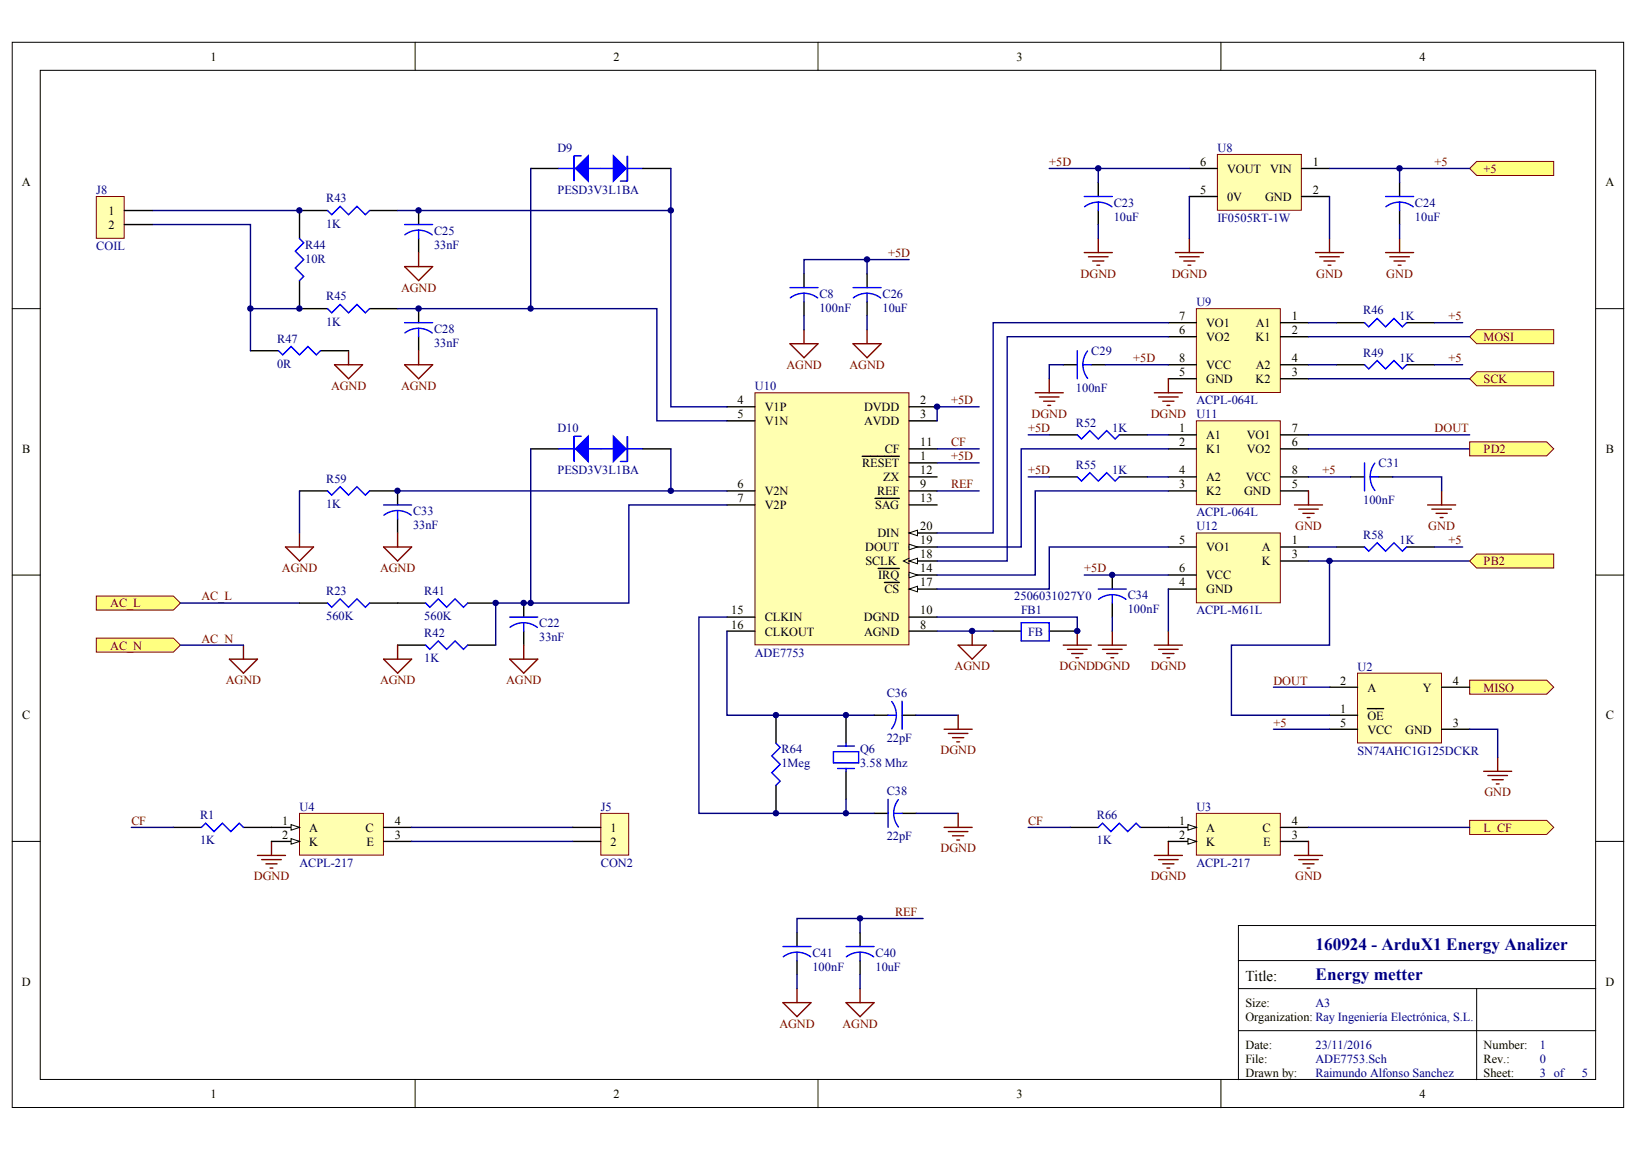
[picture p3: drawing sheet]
<svg xmlns="http://www.w3.org/2000/svg" width="289mm" height="203mm" viewBox="0 0 289 203" stroke-linecap="round" stroke-linejoin="round" font-family="sans-serif">
<defs><g id="words">
<g font-size="3" fill="#000080">
<text x="232" y="167.5">160924 - ArduX1 Energy Analizer</text>
<text x="232" y="172.9">Energy metter</text>
</g>
<text font-size="2.6" x="219.7" y="173">Title:</text>
<g font-size="2.2">
<text x="37.2" y="10.7">1</text>
<text x="108.2" y="10.7">2</text>
<text x="179.3" y="10.7">3</text>
<text x="250.4" y="10.7">4</text>
<text x="211.7" y="29.3">6</text>
<text x="231.5" y="29.3">1</text>
<text x="3.9" y="32.9">A</text>
<text x="211.7" y="34.2">5</text>
<text x="216.5" y="30.5">VOUT</text>
<text x="216.5" y="35.4">0V</text>
<text x="223.1" y="35.4">GND</text>
<text x="224" y="30.5">VIN</text>
<text x="231.5" y="34.2">2</text>
<text x="283.2" y="32.9">A</text>
<text x="19.1" y="37.9">1</text>
<text x="19.1" y="40.4">2</text>
<text x="208" y="58.9">6</text>
<text x="208" y="56.5">7</text>
<text x="212.8" y="57.7">VO1</text>
<text x="221.5" y="57.7">A1</text>
<text x="227.8" y="56.5">1</text>
<text x="227.8" y="58.9">2</text>
<text x="208" y="63.9">8</text>
<text x="212.8" y="60.2">VO2</text>
<text x="212.8" y="65.1">VCC</text>
<text x="221.5" y="60.2">K1</text>
<text x="221.5" y="65.1">A2</text>
<text x="227.8" y="63.9">4</text>
<text x="130.1" y="71.3">4</text>
<text x="162.3" y="71.3">2</text>
<text x="208" y="66.3">5</text>
<text x="212.8" y="67.6">GND</text>
<text x="221.5" y="67.6">K2</text>
<text x="227.8" y="66.3">3</text>
<text x="130.1" y="73.8">5</text>
<text x="134.9" y="75">V1N</text>
<text x="134.9" y="72.5">V1P</text>
<text x="152.4" y="72.5">DVDD</text>
<text x="152.4" y="75">AVDD</text>
<text x="162.3" y="73.8">3</text>
<text x="208" y="76.2">1</text>
<text x="212.8" y="77.5">A1</text>
<text x="220" y="77.5">VO1</text>
<text x="227.8" y="76.2">7</text>
<text x="3.9" y="79.9">B</text>
<text x="152.1" y="82.4">RESET</text>
<text x="156.1" y="80">CF</text>
<text x="162.3" y="81.2">1</text>
<text x="162.3" y="78.7">11</text>
<text x="162.3" y="83.7">12</text>
<text x="208" y="78.7">2</text>
<text x="208" y="83.7">4</text>
<text x="212.8" y="80">K1</text>
<text x="220" y="80">VO2</text>
<text x="227.8" y="78.7">6</text>
<text x="227.8" y="83.7">8</text>
<text x="283.2" y="79.9">B</text>
<text x="130.1" y="86.1">6</text>
<text x="130.1" y="88.6">7</text>
<text x="134.9" y="87.4">V2N</text>
<text x="134.9" y="89.8">V2P</text>
<text x="154.3" y="89.8">SAG</text>
<text x="154.7" y="87.4">REF</text>
<text x="155.8" y="84.9">ZX</text>
<text x="162.3" y="86.1">9</text>
<text x="162.3" y="88.6">13</text>
<text x="208" y="86.1">3</text>
<text x="212.8" y="84.9">A2</text>
<text x="212.8" y="87.4">K2</text>
<text x="219.4" y="87.4">GND</text>
<text x="219.7" y="84.9">VCC</text>
<text x="227.8" y="86.1">5</text>
<text x="154.8" y="94.8">DIN</text>
<text x="162.3" y="93.6">20</text>
<text x="152.6" y="97.3">DOUT</text>
<text x="152.6" y="99.7">SCLK</text>
<text x="162.3" y="96">19</text>
<text x="162.3" y="98.5">18</text>
<text x="162.3" y="101">14</text>
<text x="208" y="101">6</text>
<text x="208" y="96">5</text>
<text x="212.8" y="97.3">VO1</text>
<text x="222.6" y="99.7">K</text>
<text x="222.6" y="97.3">A</text>
<text x="227.8" y="96">1</text>
<text x="227.8" y="98.5">3</text>
<text x="154.9" y="102.2">IRQ</text>
<text x="156" y="104.7">CS</text>
<text x="162.3" y="103.4">17</text>
<text x="208" y="103.4">4</text>
<text x="212.8" y="102.2">VCC</text>
<text x="212.8" y="104.7">GND</text>
<text x="129" y="108.4">15</text>
<text x="129" y="110.9">16</text>
<text x="134.9" y="109.6">CLKIN</text>
<text x="134.9" y="112.1">CLKOUT</text>
<text x="152.4" y="109.6">DGND</text>
<text x="152.4" y="112.1">AGND</text>
<text x="162.3" y="110.9">8</text>
<text x="162.3" y="108.4">10</text>
<text x="236.4" y="125.7">1</text>
<text x="236.4" y="120.8">2</text>
<text x="241.2" y="122">A</text>
<text x="251" y="122">Y</text>
<text x="256.3" y="120.8">4</text>
<text x="3.9" y="126.9">C</text>
<text x="236.4" y="128.2">5</text>
<text x="241.2" y="126.9">OE</text>
<text x="241.2" y="129.4">VCC</text>
<text x="247.9" y="129.4">GND</text>
<text x="256.3" y="128.2">3</text>
<text x="283.2" y="126.9">C</text>
<text x="49.8" y="145.5">1</text>
<text x="49.8" y="148">2</text>
<text x="54.6" y="146.7">A</text>
<text x="54.6" y="149.2">K</text>
<text x="64.5" y="146.7">C</text>
<text x="64.6" y="149.2">E</text>
<text x="69.6" y="148">3</text>
<text x="69.6" y="145.5">4</text>
<text x="107.7" y="146.7">1</text>
<text x="107.7" y="149.2">2</text>
<text x="208" y="145.5">1</text>
<text x="208" y="148">2</text>
<text x="212.8" y="146.7">A</text>
<text x="212.8" y="149.2">K</text>
<text x="222.7" y="146.7">C</text>
<text x="222.8" y="149.2">E</text>
<text x="227.8" y="148">3</text>
<text x="227.8" y="145.5">4</text>
<text x="3.9" y="173.8">D</text>
<text x="283.2" y="173.8">D</text>
<text x="219.7" y="177.6">Size:</text>
<text x="219.7" y="180.1">Organization: Ray Ingeniería Electrónica, S.L.</text>
<text x="219.7" y="185">Date:</text>
<text x="261.7" y="185">Number:</text>
<text x="219.7" y="187.5">File:</text>
<text x="219.7" y="190">Drawn by:</text>
<text x="261.7" y="190">Sheet:</text>
<text x="261.7" y="187.5">Rev.:</text>
<text x="37.2" y="193.7">1</text>
<text x="108.2" y="193.7">2</text>
<text x="179.3" y="193.7">3</text>
<text x="250.4" y="193.7">4</text>
</g>
<g font-size="2.2" fill="#000080">
<text x="98.3" y="26.8">D9</text>
<text x="214.7" y="26.8">U8</text>
<text x="17" y="34.2">J8</text>
<text x="57.5" y="35.7">R43</text>
<text x="98.3" y="34.2">PESD3V3L1BA</text>
<text x="57.5" y="40.1">1K</text>
<text x="76.6" y="41.4">C25</text>
<text x="196.4" y="36.4">C23</text>
<text x="196.4" y="38.9">10uF</text>
<text x="214.7" y="39.1">IF0505RT-1W</text>
<text x="249.6" y="36.4">C24</text>
<text x="249.6" y="38.9">10uF</text>
<text x="17" y="44.1">COIL</text>
<text x="53.8" y="43.8">R44</text>
<text x="53.8" y="46.3">10R</text>
<text x="76.6" y="43.8">33nF</text>
<text x="57.5" y="53">R45</text>
<text x="144.5" y="52.5">C8</text>
<text x="155.7" y="52.5">C26</text>
<text x="211" y="54">U9</text>
<text x="57.5" y="57.4">1K</text>
<text x="76.6" y="58.7">C28</text>
<text x="144.5" y="55">100nF</text>
<text x="155.7" y="55">10uF</text>
<text x="240.4" y="55.5">R46</text>
<text x="246.9" y="56.5">1K</text>
<text x="48.9" y="60.4">R47</text>
<text x="48.9" y="64.9">0R</text>
<text x="76.6" y="61.2">33nF</text>
<text x="192.5" y="62.6">C29</text>
<text x="240.4" y="62.9">R49</text>
<text x="246.9" y="63.9">1K</text>
<text x="133.2" y="68.8">U10</text>
<text x="189.8" y="69.1">100nF</text>
<text x="211" y="71.3">ACPL-064L</text>
<text x="98.3" y="76.2">D10</text>
<text x="189.8" y="75.3">R52</text>
<text x="196.2" y="76.2">1K</text>
<text x="211" y="73.8">U11</text>
<text x="98.3" y="83.7">PESD3V3L1BA</text>
<text x="189.8" y="82.7">R55</text>
<text x="196.2" y="83.7">1K</text>
<text x="243.2" y="82.4">C31</text>
<text x="57.5" y="85.1">R59</text>
<text x="57.5" y="89.6">1K</text>
<text x="240.4" y="88.9">100nF</text>
<text x="72.9" y="90.8">C33</text>
<text x="72.9" y="93.3">33nF</text>
<text x="211" y="91.1">ACPL-064L</text>
<text x="211" y="93.6">U12</text>
<text x="240.4" y="95">R58</text>
<text x="246.9" y="96">1K</text>
<text x="57.5" y="104.9">R23</text>
<text x="74.8" y="104.9">R41</text>
<text x="178.9" y="105.9">2506031027Y0</text>
<text x="198.9" y="105.7">C34</text>
<text x="57.5" y="109.4">560K</text>
<text x="74.8" y="109.4">560K</text>
<text x="74.8" y="112.3">R42</text>
<text x="95.1" y="110.6">C22</text>
<text x="95.1" y="113.1">33nF</text>
<text x="180.1" y="108.4">FB1</text>
<text x="181.4" y="112.1">FB</text>
<text x="198.9" y="108.1">100nF</text>
<text x="211" y="108.4">ACPL-M61L</text>
<text x="74.8" y="116.8">1K</text>
<text x="133.2" y="115.8">ADE7753</text>
<text x="239.5" y="118.3">U2</text>
<text x="156.4" y="123">C36</text>
<text x="156.4" y="130.9">22pF</text>
<text x="137.9" y="132.9">R64</text>
<text x="137.9" y="135.3">1Meg</text>
<text x="151.7" y="132.9">Q6</text>
<text x="151.7" y="135.3">3.58 Mhz</text>
<text x="239.5" y="133.1">SN74AHC1G125DCKR</text>
<text x="52.8" y="143">U4</text>
<text x="106" y="143">J5</text>
<text x="156.4" y="140.3">C38</text>
<text x="211" y="143">U3</text>
<text x="35.3" y="144.5">R1</text>
<text x="35.3" y="148.9">1K</text>
<text x="156.4" y="148.2">22pF</text>
<text x="193.5" y="144.5">R66</text>
<text x="193.5" y="148.9">1K</text>
<text x="52.8" y="152.9">ACPL-217</text>
<text x="106" y="152.9">CON2</text>
<text x="211" y="152.9">ACPL-217</text>
<text x="143.3" y="168.7">C41</text>
<text x="143.3" y="171.2">100nF</text>
<text x="154.4" y="168.7">C40</text>
<text x="154.4" y="171.2">10uF</text>
<text x="232" y="177.6">A3</text>
<text x="232" y="185">23/11/2016</text>
<text x="271.6" y="185">1</text>
<text x="232" y="187.5">ADE7753.Sch</text>
<text x="232" y="190">Raimundo Alfonso Sanchez</text>
<text x="271.6" y="187.5">0</text>
<text x="271.6" y="190">3 of</text>
<text x="279" y="190">5</text>
</g>
<g font-size="2.2" fill="#800000">
<text x="185.1" y="29.3">+5D</text>
<text x="253.1" y="29.3">+5</text>
<text x="261.7" y="30.5">+5</text>
<text x="156.6" y="45.3">+5D</text>
<text x="70.8" y="51.4">AGND</text>
<text x="190.6" y="49">DGND</text>
<text x="206.7" y="49">DGND</text>
<text x="232.2" y="49">GND</text>
<text x="244.5" y="49">GND</text>
<text x="255.5" y="56.5">+5</text>
<text x="138.7" y="65">AGND</text>
<text x="149.9" y="65">AGND</text>
<text x="199.9" y="63.9">+5D</text>
<text x="255.5" y="63.9">+5</text>
<text x="261.7" y="60.2">MOSI</text>
<text x="58.4" y="68.7">AGND</text>
<text x="70.8" y="68.7">AGND</text>
<text x="167.8" y="71.3">+5D</text>
<text x="261.7" y="67.6">SCK</text>
<text x="181.4" y="76.2">+5D</text>
<text x="182" y="73.7">DGND</text>
<text x="203" y="73.7">DGND</text>
<text x="253.1" y="76.2">DOUT</text>
<text x="167.8" y="78.7">CF</text>
<text x="167.8" y="81.2">+5D</text>
<text x="181.4" y="83.7">+5D</text>
<text x="233.3" y="83.7">+5</text>
<text x="261.7" y="80">PD2</text>
<text x="167.8" y="86.1">REF</text>
<text x="228.5" y="93.5">GND</text>
<text x="251.9" y="93.5">GND</text>
<text x="49.7" y="100.9">AGND</text>
<text x="67" y="100.9">AGND</text>
<text x="191.3" y="101">+5D</text>
<text x="255.5" y="96">+5</text>
<text x="261.7" y="99.7">PB2</text>
<text x="19.5" y="107.2">AC_L</text>
<text x="35.5" y="105.9">AC_L</text>
<text x="35.5" y="113.3">AC_N</text>
<text x="19.5" y="114.6">AC_N</text>
<text x="168.4" y="118.2">AGND</text>
<text x="186.9" y="118.2">DGNDDGND</text>
<text x="203" y="118.2">DGND</text>
<text x="39.9" y="120.7">AGND</text>
<text x="67" y="120.7">AGND</text>
<text x="89.3" y="120.7">AGND</text>
<text x="224.6" y="120.8">DOUT</text>
<text x="261.7" y="122">MISO</text>
<text x="224.6" y="128.2">+5</text>
<text x="165.9" y="133">DGND</text>
<text x="261.8" y="140.5">GND</text>
<text x="23.2" y="145.5">CF</text>
<text x="181.4" y="145.5">CF</text>
<text x="261.7" y="146.7">L_CF</text>
<text x="44.8" y="155.3">DGND</text>
<text x="165.9" y="150.4">DGND</text>
<text x="203" y="155.3">DGND</text>
<text x="228.5" y="155.3">GND</text>
<text x="157.9" y="161.6">REF</text>
<text x="137.5" y="181.3">AGND</text>
<text x="148.6" y="181.3">AGND</text>
</g>
</g></defs>
<g fill="#fff" stroke="#000" stroke-width=".18">
<path d="M2.2 7.5h284.2v187.9h-284.2z"/>
<path d="M7.1 12.4h274.4v178h-274.4z"/>
</g>
<g fill="none" stroke="#000" stroke-width=".18">
<path d="M73.2 7.5v4.9M144.3 7.5v4.9M215.4 7.5v4.9M2.2 54.4h4.9M281.5 54.4h4.9M2.2 101.4h4.9M281.5 101.4h4.9M2.2 148.4h4.9M281.5 148.4h4.9M218.4 174.4h63.1M281.5 169.4h-63.1v21.1M73.2 190.5v4.9"/>
<path d="M144.3 190.5v4.9M215.4 190.5v4.9M218.4 181.8h63.1M260.5 181.8v8.7"/>
</g>
<g fill="#ffff80" stroke="#800000" stroke-width=".18">
<path d="M260.5 28.5h13.6v2.5h-13.6l-1.3-1.3z" fill-rule="evenodd"/>
<path d="M260.5 65.6h13.6v2.4h-13.6l-1.3-1.2z" fill-rule="evenodd"/>
<path d="M260.5 58.2h13.6v2.4h-13.6l-1.3-1.2z" fill-rule="evenodd"/>
</g>
<path d="M260.5 174.4v7.4M281.5 163.3h-63.1v6.1" fill="none" stroke="#000" stroke-width=".18"/>
<path d="M133.2 69.3h27.1v44.4h-27.1z" fill="#ffffb0" stroke="#800000" stroke-width=".18"/>
<path d="M128.2 71.8h5M128.2 74.2h5M160.4 71.8h4.9M152.1 80.5h6.5M160.4 86.6h4.9M160.4 81.6h4.9M160.4 94h4.9M160.4 111.3h4.9" fill="none" stroke="#000" stroke-width=".25"/>
<path d="M160.4 94l1.4-.5v1z" fill="#fff" stroke="#000" stroke-width=".18"/>
<path d="M160.4 79.2h4.9M160.4 74.2h4.9M128.2 86.6h5M128.2 89.1h5M154.3 87.9h4.3M160.4 89.1h4.9M160.4 84.1h4.9M160.4 96.5h4.9M128.2 108.8h5M128.2 111.3h5" fill="none" stroke="#000" stroke-width=".25"/>
<path d="M160.4 96l1.4 .5-1.4 .5z" fill="#fff" stroke="#000" stroke-width=".18"/>
<path d="M160.4 99h4.9" fill="none" stroke="#000" stroke-width=".25"/>
<path d="M160.4 98.5l-1 .5 1 .5" fill="none" stroke="#000" stroke-width=".18"/>
<path d="M160.4 99l1.4-.5v1z" fill="#fff" stroke="#000" stroke-width=".18"/>
<path d="M160.4 103.9h4.9" fill="none" stroke="#000" stroke-width=".25"/>
<path d="M160.4 103.9l1.4-.5v1z" fill="#fff" stroke="#000" stroke-width=".18"/>
<path d="M156 102.7h2.6M160.4 101.4h4.9" fill="none" stroke="#000" stroke-width=".25"/>
<path d="M160.4 100.9l1.4 .5-1.4 .5z" fill="#fff" stroke="#000" stroke-width=".18"/>
<g fill="none" stroke="#000" stroke-width=".25">
<path d="M57.8 37.1h-5v5M65.2 37.1h4.9M73.8 37.1v2.5M52.8 49.5v4.9h5M65.2 54.4h4.9M73.8 42.1v2.5M73.8 54.4v2.5M73.8 59.4v2.5M52.8 86.6h5M65.2 86.6h4.9v2.5M70.1 91.5v2.5M70.1 106.4h5"/>
<path d="M70.1 113.8h5M82.5 106.4h4.9M82.5 113.8h4.9M92.4 106.4v2.4M92.4 111.3v2.5M154.9 100.3h3.7M160.4 108.8h4.9M136.9 126.2v4.9M136.9 138.5v5M149.2 126.2v4.9M149.2 136.1v4.9M154.2 126.2h2.4"/>
<path d="M159.1 126.2h2.5M154.2 143.5h2.4M159.1 143.5h2.5"/>
</g>
<g fill="none" stroke="#00f" stroke-width=".25">
<path d="M57.8 37.1l.7 .8 1.5-1.5 1.5 1.5 1.5-1.5 1.4 1.5 .8-.8M71.4 39.6h4.9M52.8 42.1l.8 .7-1.5 1.5 1.5 1.5-1.5 1.5 1.5 1.5-.8 .7M57.8 54.4l.7 .8 1.5-1.5 1.5 1.5 1.5-1.5 1.4 1.5 .8-.8M71.4 56.9h4.9M73.8 57.9a3.9 3.9 0 0 0-2.4 .8M73.8 57.9a3.9 3.9 0 0 1 2.4 .8M73.8 40.6a3.9 3.9 0 0 0-2.4 .8M73.8 40.6a3.9 3.9 0 0 1 2.4 .8M73.8 40.6v1.5M73.8 57.9v1.5M57.8 86.6l.7 .7 1.5-1.4 1.5 1.4 1.5-1.4 1.4 1.4 .8-.7"/>
<path d="M67.7 89.1h4.9M70.1 90.1a3.9 3.9 0 0 0-2.4 .8M70.1 90.1a3.9 3.9 0 0 1 2.4 .8M70.1 90.1v1.4M75.1 106.4l.7 .7 1.5-1.5 1.5 1.5 1.5-1.5 1.5 1.5 .7-.7M75.1 113.8l.7 .7 1.5-1.4 1.5 1.4 1.5-1.4 1.5 1.4 .7-.7M89.9 108.8h5M92.4 109.8a3.9 3.9 0 0 0-2.4 .9M92.4 109.8a3.9 3.9 0 0 1 2.4 .9M92.4 109.8v1.5M136.9 131.1l.7 .7-1.5 1.5 1.5 1.5-1.5 1.5 1.5 1.5-.7 .7M147 132.6h4.5v2h-4.5z"/>
<path d="M147.7 131.6h3M147.7 135.6h3M149.2 131.1v.5M149.2 135.6v.5M156.6 126.2h1.5M157.3 123.7a3.9 3.9 0 0 1 0 4.9M159.1 123.7v4.9M156.6 141v4.9M157.6 143.5h1.5M157.6 143.5a3.9 3.9 0 0 0 .9 2.4M158.5 141a3.9 3.9 0 0 0-.9 2.5"/>
</g>
<path d="M26.9 39.6h17.3v14.8h8.6M26.9 37.1h25.9M70.1 37.1h48.2v34.7h9.9M70.1 54.4h45.8v19.8h12.3M52.8 86.6v7.4M128.2 111.3v14.9h26M128.2 108.8h-4.9v34.7h30.9M161.6 126.2h7.4M149.2 141v2.5M161.6 143.5h7.4" fill="none" stroke="#000080" stroke-width=".25"/>
<g fill="none" stroke="#800000" stroke-width=".25">
<path d="M71.4 47h4.9l-2.5 2.5zM73.8 44.6v2.4M191.3 44.6h4.9M192 45.3h3.5M192.7 46h2M193.5 46.8h.5M193.7 42.1v2.5M59 64.3h5l-2.5 2.5zM61.5 61.9v2.4M71.4 64.3h4.9l-2.5 2.5zM73.8 61.9v2.4M50.4 96.5h4.9l-2.5 2.5z"/>
<path d="M52.8 94v2.5M67.7 96.5h4.9l-2.5 2.5zM70.1 94v2.5M67.7 116.3h4.9l-2.5 2.4zM70.1 113.8v2.5M89.9 116.3h5l-2.5 2.4zM92.4 113.8v2.5M166.5 128.6h5M167.3 129.4h3.4M168 130.1h2M168.8 130.9h.5M169 126.2v2.4"/>
<path d="M166.5 145.9h5M167.3 146.7h3.4M168 147.4h2M168.8 148.2h.5M169 143.5v2.4"/>
</g>
<path d="M214.7 27.2h14.8v9.9h-14.8z" fill="#ffffb0" stroke="#800000" stroke-width=".18"/>
<path d="M209.8 29.7h4.9M209.8 34.7h4.9M229.6 29.7h4.9M229.6 34.7h4.9M141.8 48.3v2.4M141.8 53.2v2.5M175.2 111.3h4.9M185.1 111.3h4.9M140.6 164.5v2.5M140.6 169.4v2.5" fill="none" stroke="#000" stroke-width=".25"/>
<path d="M185.1 29.7h24.7M209.8 34.7v7.4M141.8 55.7v2.5M160.4 45.8h-18.6v2.5M172.7 71.8h-7.4v2.4M165.3 86.6h7.4M165.3 108.8h24.7v2.5M165.3 111.3h9.9M140.6 171.9v2.5M162.8 162h-22.2v2.5" fill="none" stroke="#000080" stroke-width=".25"/>
<g fill="none" stroke="#800000" stroke-width=".25">
<path d="M141.8 58.2v2.4M152.9 58.2v2.4M207.3 44.6h5M208.1 45.3h3.4M208.8 46h2M209.5 46.8h.5M209.8 42.1v2.5M139.3 60.6h5l-2.5 2.5zM150.5 60.6h4.9l-2.5 2.5zM169 113.8h5l-2.5 2.5zM171.5 111.3v2.5M187.5 113.8h5"/>
<path d="M188.3 114.5h3.4M189 115.3h2M189.8 116h.5M190 111.3v2.5M138.1 176.9h5l-2.5 2.4zM140.6 174.4v2.5M149.2 176.9h5l-2.5 2.4zM151.7 174.4v2.5"/>
</g>
<path d="M139.3 50.7h5M141.8 51.7a3.9 3.9 0 0 1 2.4 .9M141.8 51.7a4 4 0 0 0-2.4 .8M141.8 51.7v1.5M180.1 109.8h5v3.3h-5zM138.1 167h5M140.6 168a3.9 3.9 0 0 1 2.4 .8M140.6 168a3.9 3.9 0 0 0-2.4 .8M140.6 168v1.4" fill="none" stroke="#00f" stroke-width=".25"/>
<path d="M211 54.4h14.8v14.8h-14.8z" fill="#ffffb0" stroke="#800000" stroke-width=".18"/>
<path d="M206.1 56.9h4.9M206.1 59.4h4.9M225.9 56.9h4.9M225.9 59.4h4.9M206.1 64.3h4.9M206.1 66.8h4.9M225.9 64.3h4.9M225.9 66.8h4.9" fill="none" stroke="#000" stroke-width=".25"/>
<path d="M211 74.2h14.8v14.8h-14.8z" fill="#ffffb0" stroke="#800000" stroke-width=".18"/>
<path d="M206.1 76.7h4.9M206.1 79.2h4.9M225.9 76.7h4.9M225.9 79.2h4.9M206.1 84.1h4.9M206.1 86.6h4.9M225.9 84.1h4.9M225.9 86.6h4.9" fill="none" stroke="#000" stroke-width=".25"/>
<path d="M211 94h14.8v12.3h-14.8z" fill="#ffffb0" stroke="#800000" stroke-width=".18"/>
<g fill="none" stroke="#000" stroke-width=".25">
<path d="M235.7 56.9h5M248.1 56.9h5M185.1 76.7h4.9M197.4 76.7h5M235.7 64.3h5M248.1 64.3h5M185.1 84.1h4.9M197.4 84.1h5M206.1 96.5h4.9M225.9 96.5h4.9M225.9 99h4.9M235.7 96.5h5"/>
<path d="M248.1 96.5h5M206.1 101.4h4.9M206.1 103.9h4.9"/>
</g>
<path d="M240.7 56.9l.7 .8 1.5-1.5 1.5 1.5 1.5-1.5 1.5 1.5 .7-.8M190 76.7l.8 .7 1.4-1.4 1.5 1.4 1.5-1.4 1.5 1.4 .7-.7M240.7 64.3l.7 .8 1.5-1.5 1.5 1.5 1.5-1.5 1.5 1.5 .7-.8M190 84.1l.8 .8 1.4-1.5 1.5 1.5 1.5-1.5 1.5 1.5 .7-.8M240.7 96.5l.7 .7 1.5-1.5 1.5 1.5 1.5-1.5 1.5 1.5 .7-.7" fill="none" stroke="#00f" stroke-width=".25"/>
<g fill="none" stroke="#000080" stroke-width=".25">
<path d="M206.1 56.9h-30.9v37.1h-9.9M206.1 59.4h-28.4v39.6h-12.4M230.8 56.9h4.9M230.8 59.4h28.4M253.1 56.9h4.9M181.4 76.7h3.7M202.4 76.7h3.7M206.1 79.2h-26v17.3h-14.8M230.8 64.3h4.9M230.8 66.8h28.4M253.1 64.3h4.9M181.4 84.1h3.7"/>
<path d="M202.4 84.1h3.7M206.1 86.6h-23.5v14.8h-17.3M206.1 96.5h-21v7.4h-19.8M230.8 96.5h4.9M230.8 99h28.4M253.1 96.5h4.9"/>
</g>
<path d="M260.5 97.7h13.6v2.5h-13.6l-1.3-1.2z" fill-rule="evenodd" fill="#ffff80" stroke="#800000" stroke-width=".18"/>
<path d="M230.8 76.7h28.4M230.8 79.2h28.4" fill="none" stroke="#000080" stroke-width=".25"/>
<g fill="#ffff80" stroke="#800000" stroke-width=".18">
<path d="M259.2 120h13.6l1.3 1.2-1.3 1.2h-13.6z" fill-rule="evenodd"/>
<path d="M259.2 77.9h13.6l1.3 1.3-1.3 1.2h-13.6z" fill-rule="evenodd"/>
</g>
<path d="M44.2 61.9h4.9M56.5 61.9h5M187.5 64.3h2.5M192.5 64.3h2.5M238.2 84.1h2.5M243.2 84.1h2.4M196.2 101.4v2.5M196.2 106.4v2.4M188.8 145.9h4.9M201.1 145.9h5" fill="none" stroke="#000" stroke-width=".25"/>
<g fill="none" stroke="#00f" stroke-width=".25">
<path d="M49.1 61.9l.8 .7 1.4-1.5 1.5 1.5 1.5-1.5 1.5 1.5 .7-.7M190 61.9v4.9M191 64.3h1.5M191 64.3a3.9 3.9 0 0 0 .8 2.4M191.8 61.9a3.9 3.9 0 0 0-.8 2.4M240.7 81.6v5M241.7 84.1h1.5M241.7 84.1a3.9 3.9 0 0 0 .8 2.4M242.5 81.7a3.9 3.9 0 0 0-.8 2.4M193.7 103.9h5M196.2 104.9a3.9 3.9 0 0 1 2.4 .8M196.2 104.9a3.9 3.9 0 0 0-2.4 .8"/>
<path d="M196.2 104.9v1.5M193.7 145.9l.8-.7 1.5 1.5 1.4-1.5 1.5 1.5 1.5-1.5 .7 .7"/>
</g>
<g fill="none" stroke="#000080" stroke-width=".25">
<path d="M234.5 34.7v7.4M234.5 29.7h24.7M44.2 54.4v7.5M165.3 79.2h7.4M187.5 64.3h-2.4v2.5M195 64.3h11.1M70.1 86.6h58.1M165.3 81.6h7.4M230.8 84.1h7.4M245.6 84.1h8.7v2.5M191.3 101.4h14.8M196.2 108.8v2.5"/>
<path d="M206.1 103.9v7.4M181.4 145.9h7.4"/>
</g>
<g fill="none" stroke="#800000" stroke-width=".25">
<path d="M232 44.6h5M232.8 45.3h3.4M233.5 46h2M234.3 46.8h.5M234.5 42.1v2.5M244.4 44.6h4.9M245.1 45.3h3.5M245.9 46h2M246.6 46.8h.5M246.9 42.1v2.5M182.6 69.3h4.9M183.3 70h3.5"/>
<path d="M184.1 70.8h2M184.8 71.5h.5M185.1 66.8v2.5M203.6 69.3h5M204.4 70h3.4M205.1 70.8h2M205.8 71.5h.5M206.1 66.8v2.5M228.3 89.1h5M229.1 89.8h3.4M229.8 90.5h2M230.6 91.3h.5"/>
<path d="M230.8 86.6v2.5M251.8 89.1h5M252.6 89.8h3.4M253.3 90.5h2M254 91.3h.5M254.3 86.6v2.5M193.7 113.8h5M194.5 114.5h3.4M195.2 115.3h2M196 116h.4M196.2 111.3v2.5M203.6 113.8h5"/>
<path d="M204.4 114.5h3.4M205.1 115.3h2M205.8 116h.5M206.1 111.3v2.5M203.6 150.9h5M204.4 151.6h3.4M205.1 152.4h2M205.8 153.1h.5M206.1 148.4v2.5"/>
</g>
<path d="M17 34.7h4.9v7.3h-4.9z" fill="#ffffb0" stroke="#800000" stroke-width=".18"/>
<path d="M21.9 37.1h5M21.9 39.6h5" fill="none" stroke="#000" stroke-width=".25"/>
<path d="M17 105.1h13.6l1.2 1.3-1.2 1.2h-13.6z" fill-rule="evenodd" fill="#ffff80" stroke="#800000" stroke-width=".18"/>
<path d="M31.8 106.4h21" fill="none" stroke="#000080" stroke-width=".25"/>
<path d="M17 112.6h13.6l1.2 1.2-1.2 1.2h-13.6z" fill-rule="evenodd" fill="#ffff80" stroke="#800000" stroke-width=".18"/>
<path d="M40.5 116.3h4.9l-2.5 2.4zM42.9 113.8v2.5" fill="none" stroke="#800000" stroke-width=".25"/>
<path d="M31.8 113.8h11.1" fill="none" stroke="#000080" stroke-width=".25"/>
<path d="M239.5 118.7h14.8v12.4h-14.8z" fill="#ffffb0" stroke="#800000" stroke-width=".18"/>
<g fill="none" stroke="#000" stroke-width=".25">
<path d="M93.6 29.7h5M113.4 29.7h4.9M193.7 32.2v2.5M193.7 37.1v2.5M246.9 32.2v2.5M246.9 37.1v2.5M152.9 48.3v2.4M152.9 53.2v2.5M93.6 79.2h5M113.4 79.2h4.9M52.8 106.4h5M65.2 106.4h4.9"/>
<path d="M234.5 126.2h5M234.5 121.2h5M234.5 128.6h5M241.2 125h2.9M254.3 121.2h4.9M254.3 128.6h4.9M151.7 164.5v2.5M151.7 169.4v2.5"/>
</g>
<g fill="none" stroke="#000080" stroke-width=".25">
<path d="M93.6 29.7v24.7M118.3 29.7v7.4M193.7 29.7v2.5M193.7 39.6v2.5M246.9 29.7v2.5M246.9 39.6v2.5M152.9 45.8v2.5M152.9 55.7v2.5M93.6 79.2v27.2M118.3 79.2v7.4M128.2 89.1h-17.3v17.3h-23.5v7.4M234.5 99v14.8h-17.3v12.4h17.3"/>
<path d="M224.6 121.2h9.9M224.6 128.6h9.9M259.2 128.6h5v5M151.7 162v2.5M151.7 171.9v2.5"/>
</g>
<path d="M261.7 136.1h4.9M262.4 136.8h3.5M263.2 137.5h2M263.9 138.3h.5M264.2 133.6v2.5" fill="none" stroke="#800000" stroke-width=".25"/>
<g fill="none" stroke="#00f" stroke-width=".25">
<path d="M98.6 29.7h14.8M101.3 27.5h1.2M109.4 31.9h1.3M191.3 34.7h4.9M193.7 35.7a3.9 3.9 0 0 1 2.4 .8M193.7 35.7a3.9 3.9 0 0 0-2.4 .8M193.7 35.7v1.4M244.4 34.7h4.9M246.9 35.7a3.9 3.9 0 0 1 2.4 .8M246.9 35.7a3.9 3.9 0 0 0-2.4 .8M246.9 35.7v1.4M150.5 50.7h4.9"/>
<path d="M152.9 51.7a3.9 3.9 0 0 1 2.4 .9M152.9 51.7a3.9 3.9 0 0 0-2.4 .8M152.9 51.7v1.5M98.6 79.2h14.8M101.3 76.9h1.2M109.4 81.4h1.3M57.8 106.4l.7 .7 1.5-1.5 1.5 1.5 1.5-1.5 1.4 1.5 .8-.7M149.2 167h5M151.7 168a3.9 3.9 0 0 1 2.4 .8M151.7 168a3.9 3.9 0 0 0-2.4 .8M151.7 168v1.4"/>
</g>
<g fill="#00f" stroke="#00f" stroke-width=".25">
<path d="M108.2 27.5l2.2 2.2-2.2 2.2z"/>
<path d="M103.7 27.5v4.4l-2.2-2.2z"/>
<path d="M108.2 76.9l2.2 2.3-2.2 2.2z"/>
<path d="M103.7 76.9v4.5l-2.2-2.2z"/>
<path d="M110.7 27.5v4.4z" fill-rule="evenodd"/>
<path d="M101.3 27.5v4.4z" fill-rule="evenodd"/>
<path d="M110.7 76.9v4.5z" fill-rule="evenodd"/>
<path d="M101.3 76.9v4.5z" fill-rule="evenodd"/>
</g>
<path d="M211 143.5h14.8v7.3h-14.8z" fill="#ffffb0" stroke="#800000" stroke-width=".18"/>
<path d="M206.1 145.9h4.9" fill="none" stroke="#000" stroke-width=".25"/>
<path d="M209.5 145.4l1.5 .5-1.5 .5z" fill="#fff" stroke="#000" stroke-width=".18"/>
<path d="M206.1 148.4h4.9" fill="none" stroke="#000" stroke-width=".25"/>
<path d="M209.5 147.9l1.5 .5-1.5 .5z" fill="#fff" stroke="#000" stroke-width=".18"/>
<path d="M225.9 148.4h4.9M225.9 145.9h4.9" fill="none" stroke="#000" stroke-width=".25"/>
<path d="M228.3 150.9h5M229.1 151.6h3.4M229.8 152.4h2M230.6 153.1h.5M230.8 148.4v2.5" fill="none" stroke="#800000" stroke-width=".25"/>
<path d="M259.2 144.7h13.6l1.3 1.2-1.3 1.3h-13.6z" fill-rule="evenodd" fill="#ffff80" stroke="#800000" stroke-width=".18"/>
<path d="M23.2 145.9h7.4M230.8 145.9h28.4" fill="none" stroke="#000080" stroke-width=".25"/>
<path d="M30.6 145.9h4.9M42.9 145.9h5" fill="none" stroke="#000" stroke-width=".25"/>
<path d="M35.5 145.9l.8-.7 1.5 1.5 1.4-1.5 1.5 1.5 1.5-1.5 .7 .7" fill="none" stroke="#00f" stroke-width=".25"/>
<path d="M45.4 150.9h5M46.2 151.6h3.4M46.9 152.4h2M47.6 153.1h.5M47.9 148.4v2.5" fill="none" stroke="#800000" stroke-width=".25"/>
<path d="M52.8 143.5h14.8v7.3h-14.8z" fill="#ffffb0" stroke="#800000" stroke-width=".18"/>
<path d="M47.9 145.9h4.9" fill="none" stroke="#000" stroke-width=".25"/>
<path d="M51.3 145.4l1.5 .5-1.5 .5z" fill="#fff" stroke="#000" stroke-width=".18"/>
<path d="M47.9 148.4h4.9" fill="none" stroke="#000" stroke-width=".25"/>
<path d="M51.3 147.9l1.5 .5-1.5 .5z" fill="#fff" stroke="#000" stroke-width=".18"/>
<path d="M67.7 148.4h4.9M67.7 145.9h4.9" fill="none" stroke="#000" stroke-width=".25"/>
<path d="M72.6 145.9h28.4" fill="none" stroke="#000080" stroke-width=".25"/>
<path d="M106 143.5h4.9v7.3h-4.9z" fill="#ffffb0" stroke="#800000" stroke-width=".18"/>
<path d="M101 145.9h5M101 148.4h5" fill="none" stroke="#000" stroke-width=".25"/>
<path d="M72.6 148.4h28.4" fill="none" stroke="#000080" stroke-width=".25"/>
<g fill="#000080" stroke="#000080" stroke-width=".18">
<circle cx="44.2" cy="54.4" r=".48"/>
<circle cx="52.8" cy="54.4" r=".47"/>
<circle cx="52.8" cy="37.1" r=".47"/>
<circle cx="70.1" cy="86.6" r=".47"/>
<circle cx="73.8" cy="54.4" r=".48"/>
<circle cx="73.8" cy="37.1" r=".48"/>
<circle cx="87.4" cy="106.4" r=".48"/>
<circle cx="92.4" cy="106.4" r=".48"/>
<circle cx="93.6" cy="106.4" r=".47"/>
<circle cx="93.6" cy="54.4" r=".47"/>
<circle cx="118.3" cy="86.6" r=".48"/>
<circle cx="118.3" cy="37.1" r=".48"/>
<circle cx="136.9" cy="143.4" r=".48"/>
<circle cx="136.9" cy="126.1" r=".48"/>
<circle cx="149.2" cy="143.4" r=".47"/>
<circle cx="149.2" cy="126.1" r=".47"/>
<circle cx="151.7" cy="162" r=".48"/>
<circle cx="152.9" cy="45.8" r=".48"/>
<circle cx="165.3" cy="71.7" r=".48"/>
<circle cx="171.5" cy="111.3" r=".48"/>
<circle cx="190" cy="111.3" r=".48"/>
<circle cx="193.7" cy="29.7" r=".48"/>
<circle cx="196.2" cy="101.4" r=".47"/>
<circle cx="234.5" cy="98.9" r=".48"/>
<circle cx="246.9" cy="29.7" r=".48"/>
</g>
<use href="#words"/>
</svg>
